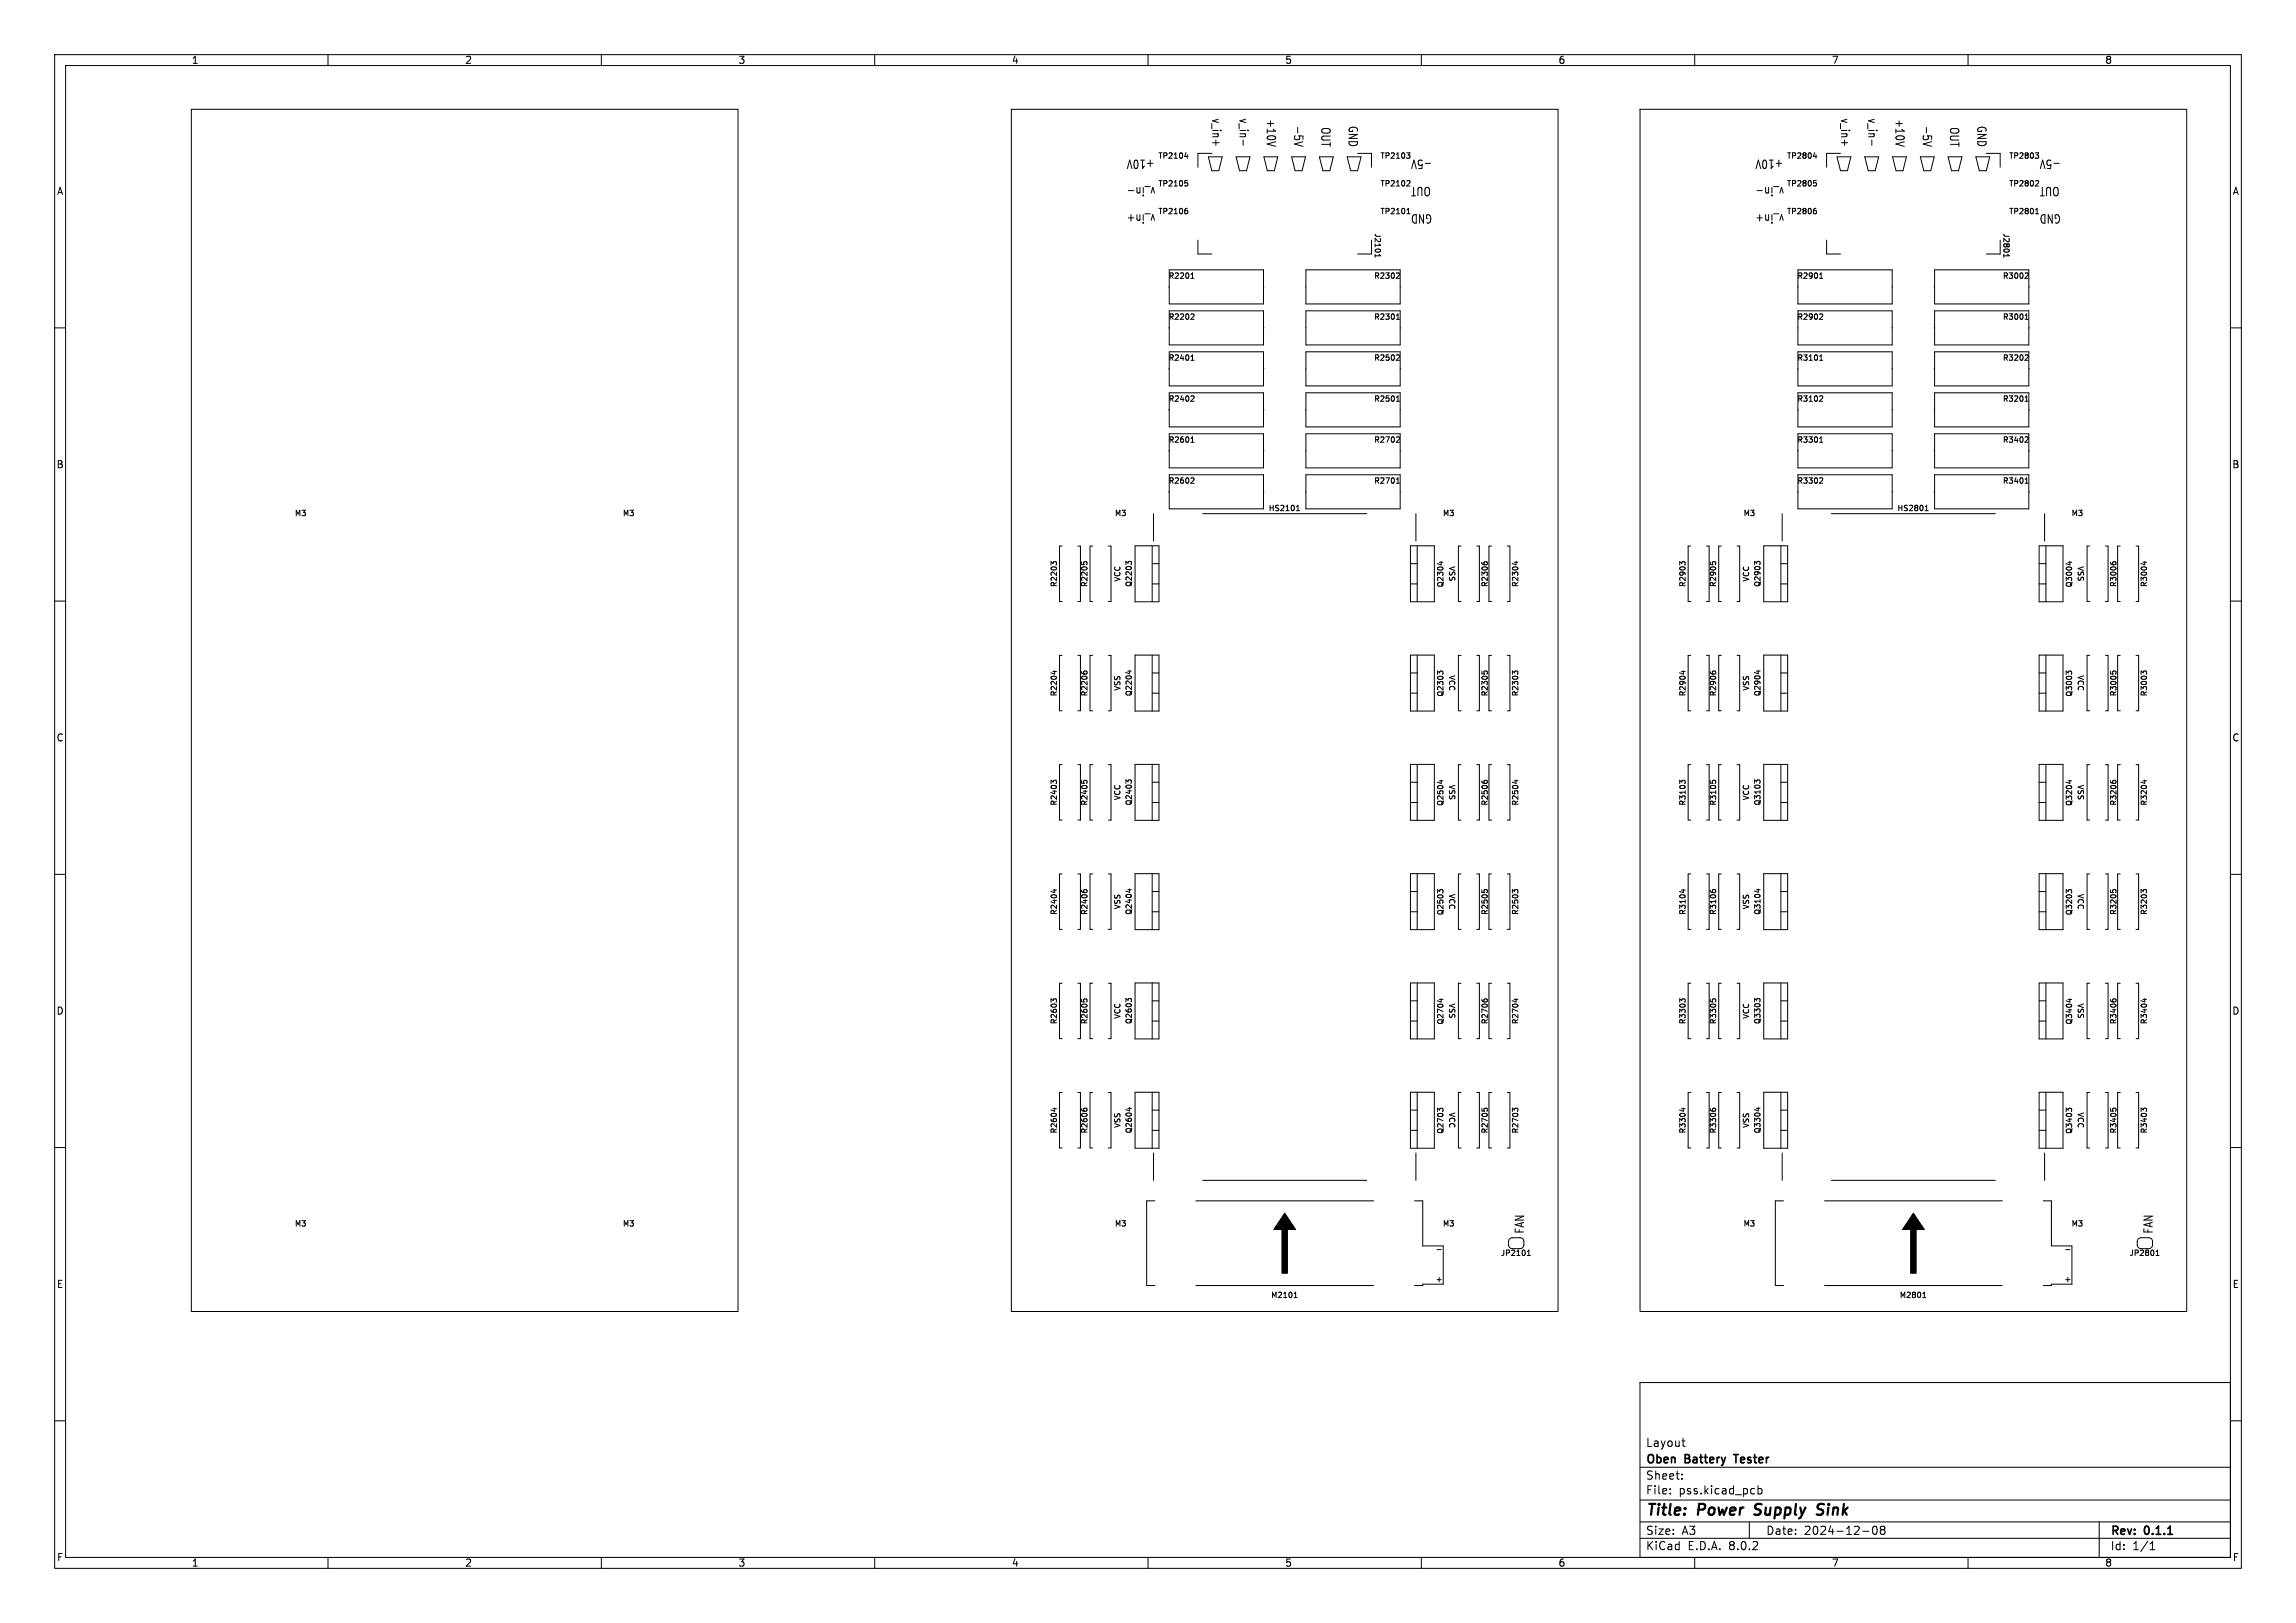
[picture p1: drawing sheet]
<svg xmlns="http://www.w3.org/2000/svg" width="420mm" height="297mm" viewBox="0 0 420 297" stroke-linecap="round" stroke-linejoin="round" font-family="sans-serif">
<defs><g id="words">
<g font-size="2.8">
<text x="301" y="277.9">Title:</text>
<text x="310.6" y="277.9">Power</text>
<text x="321.8" y="277.9">Supply</text>
<text x="334.1" y="277.9">Sink</text>
</g>
<g font-size="2.2">
<text x="221.5" y="21.5" transform="rotate(90 221.5 21.5)">v_in+</text>
<text x="226.5" y="21.5" transform="rotate(90 226.5 21.5)">v_in-</text>
<text x="231.5" y="21.7" transform="rotate(90 231.5 21.7)">+10V</text>
<text x="236.5" y="22.9" transform="rotate(90 236.5 22.9)">-5V</text>
<text x="241.5" y="23.2" transform="rotate(90 241.5 23.2)">OUT</text>
<text x="246.5" y="22.9" transform="rotate(90 246.5 22.9)">GND</text>
<text x="336.5" y="21.5" transform="rotate(90 336.5 21.5)">v_in+</text>
<text x="341.5" y="21.5" transform="rotate(90 341.5 21.5)">v_in-</text>
<text x="346.5" y="21.7" transform="rotate(90 346.5 21.7)">+10V</text>
<text x="351.5" y="22.9" transform="rotate(90 351.5 22.9)">-5V</text>
<text x="356.5" y="23.2" transform="rotate(90 356.5 23.2)">OUT</text>
<text x="361.5" y="22.9" transform="rotate(90 361.5 22.9)">GND</text>
<text x="211.3" y="29" transform="rotate(-180 211.3 29)">+10V</text>
<text x="262.1" y="29" transform="rotate(-180 262.1 29)">-5V</text>
<text x="326.3" y="29" transform="rotate(-180 326.3 29)">+10V</text>
<text x="377.1" y="29" transform="rotate(-180 377.1 29)">-5V</text>
<text x="211.5" y="34" transform="rotate(-180 211.5 34)">v_in-</text>
<text x="261.8" y="34" transform="rotate(-180 261.8 34)">OUT</text>
<text x="326.5" y="34" transform="rotate(-180 326.5 34)">v_in-</text>
<text x="376.8" y="34" transform="rotate(-180 376.8 34)">OUT</text>
<text x="211.5" y="39" transform="rotate(-180 211.5 39)">v_in+</text>
<text x="262.1" y="39" transform="rotate(-180 262.1 39)">GND</text>
<text x="326.5" y="39" transform="rotate(-180 326.5 39)">v_in+</text>
<text x="377.1" y="39" transform="rotate(-180 377.1 39)">GND</text>
<text x="279" y="225.9" transform="rotate(-90 279 225.9)">FAN</text>
<text x="394" y="225.9" transform="rotate(-90 394 225.9)">FAN</text>
</g>
<g font-size="2.1">
<text x="301" y="268.2">Oben</text>
<text x="301" y="265">Layout</text>
<text x="308.3" y="268.2">Battery</text>
<text x="318" y="268.2">Tester</text>
<text x="301" y="273.7">File:</text>
<text x="301" y="271">Sheet:</text>
<text x="307.1" y="273.7">pss.kicad_pcb</text>
<text x="301" y="281.1">Size:</text>
<text x="307.6" y="281.1">A3</text>
<text x="323" y="281.1">Date:</text>
<text x="330" y="281.1">2024-12-08</text>
<text x="386" y="281.3">Rev:</text>
<text x="392.4" y="281.3">0.1.1</text>
<text x="301" y="283.9">KiCad</text>
<text x="308.7" y="283.9">E.D.A.</text>
<text x="316.3" y="283.9">8.0.2</text>
<text x="386" y="283.9">Id:</text>
<text x="390.1" y="283.9">1/1</text>
</g>
<g font-size="1.8">
<text x="35" y="11.9">1</text>
<text x="85" y="11.9">2</text>
<text x="135" y="11.9">3</text>
<text x="185" y="11.9">4</text>
<text x="235" y="11.9">5</text>
<text x="285" y="11.9">6</text>
<text x="335" y="11.9">7</text>
<text x="385" y="11.9">8</text>
<text x="10.3" y="35.9">A</text>
<text x="408.3" y="35.9">A</text>
<text x="10.3" y="85.9">B</text>
<text x="408.2" y="85.9">B</text>
<text x="10.3" y="135.9">C</text>
<text x="408.2" y="135.9">C</text>
<text x="10.3" y="185.9">D</text>
<text x="408.2" y="185.9">D</text>
<text x="10.3" y="235.9">E</text>
<text x="408.3" y="235.9">E</text>
<text x="10.3" y="285.9">F</text>
<text x="35" y="286.9">1</text>
<text x="85" y="286.9">2</text>
<text x="135" y="286.9">3</text>
<text x="185" y="286.9">4</text>
<text x="235" y="286.9">5</text>
<text x="285" y="286.9">6</text>
<text x="335" y="286.9">7</text>
<text x="385" y="286.9">8</text>
<text x="408.3" y="285.9">F</text>
</g>
<g font-size="1.4">
<text x="211.8" y="29.2">TP2104</text>
<text x="252.4" y="29.2">TP2103</text>
<text x="326.8" y="29.2">TP2804</text>
<text x="367.4" y="29.2">TP2803</text>
<text x="211.8" y="34.3">TP2105</text>
<text x="252.4" y="34.3">TP2102</text>
<text x="326.8" y="34.3">TP2805</text>
<text x="367.4" y="34.3">TP2802</text>
<text x="211.8" y="39.4">TP2106</text>
<text x="252.4" y="39.4">TP2101</text>
<text x="326.8" y="39.4">TP2806</text>
<text x="367.4" y="39.4">TP2801</text>
<text x="251.4" y="42.7" transform="rotate(90 251.4 42.7)">J2101</text>
<text x="366.3" y="42.7" transform="rotate(90 366.3 42.7)">J2801</text>
<text x="213.7" y="51.2">R2201</text>
<text x="251.3" y="51.2">R2302</text>
<text x="328.7" y="51.2">R2901</text>
<text x="366.3" y="51.2">R3002</text>
<text x="213.7" y="58.7">R2202</text>
<text x="251.3" y="58.7">R2301</text>
<text x="328.7" y="58.7">R2902</text>
<text x="366.3" y="58.7">R3001</text>
<text x="213.7" y="66.2">R2401</text>
<text x="251.3" y="66.2">R2502</text>
<text x="328.7" y="66.2">R3101</text>
<text x="366.3" y="66.2">R3202</text>
<text x="213.7" y="73.7">R2402</text>
<text x="251.3" y="73.7">R2501</text>
<text x="328.7" y="73.7">R3102</text>
<text x="366.3" y="73.7">R3201</text>
<text x="213.7" y="81.2">R2601</text>
<text x="251.3" y="81.2">R2702</text>
<text x="328.7" y="81.2">R3301</text>
<text x="366.3" y="81.2">R3402</text>
<text x="213.7" y="88.7">R2602</text>
<text x="251.3" y="88.7">R2701</text>
<text x="328.7" y="88.7">R3302</text>
<text x="366.3" y="88.7">R3401</text>
<text x="53.9" y="94.5">M3</text>
<text x="113.9" y="94.5">M3</text>
<text x="203.9" y="94.5">M3</text>
<text x="232" y="93.7">HS2101</text>
<text x="263.9" y="94.5">M3</text>
<text x="318.9" y="94.5">M3</text>
<text x="347" y="93.7">HS2801</text>
<text x="378.9" y="94.5">M3</text>
<text x="193.5" y="107.5" transform="rotate(-90 193.5 107.5)">R2203</text>
<text x="199.1" y="107.5" transform="rotate(-90 199.1 107.5)">R2205</text>
<text x="205" y="106.6" transform="rotate(-90 205 106.6)">VCC</text>
<text x="207.2" y="107.5" transform="rotate(-90 207.2 107.5)">Q2203</text>
<text x="264.2" y="107.6" transform="rotate(-90 264.2 107.6)">Q2304</text>
<text x="265" y="103.5" transform="rotate(90 265 103.5)">VSS</text>
<text x="272.3" y="107.5" transform="rotate(-90 272.3 107.5)">R2306</text>
<text x="277.9" y="107.5" transform="rotate(-90 277.9 107.5)">R2304</text>
<text x="308.5" y="107.5" transform="rotate(-90 308.5 107.5)">R2903</text>
<text x="314.1" y="107.5" transform="rotate(-90 314.1 107.5)">R2905</text>
<text x="320" y="106.6" transform="rotate(-90 320 106.6)">VCC</text>
<text x="322.2" y="107.5" transform="rotate(-90 322.2 107.5)">Q2903</text>
<text x="379.2" y="107.6" transform="rotate(-90 379.2 107.6)">Q3004</text>
<text x="380" y="103.5" transform="rotate(90 380 103.5)">VSS</text>
<text x="387.3" y="107.5" transform="rotate(-90 387.3 107.5)">R3006</text>
<text x="392.9" y="107.5" transform="rotate(-90 392.9 107.5)">R3004</text>
<text x="265" y="123.4" transform="rotate(90 265 123.4)">VCC</text>
<text x="380" y="123.4" transform="rotate(90 380 123.4)">VCC</text>
<text x="193.5" y="127.5" transform="rotate(-90 193.5 127.5)">R2204</text>
<text x="199.1" y="127.5" transform="rotate(-90 199.1 127.5)">R2206</text>
<text x="205" y="126.5" transform="rotate(-90 205 126.5)">VSS</text>
<text x="207.2" y="127.5" transform="rotate(-90 207.2 127.5)">Q2204</text>
<text x="264.2" y="127.6" transform="rotate(-90 264.2 127.6)">Q2303</text>
<text x="272.3" y="127.5" transform="rotate(-90 272.3 127.5)">R2305</text>
<text x="277.9" y="127.5" transform="rotate(-90 277.9 127.5)">R2303</text>
<text x="308.5" y="127.5" transform="rotate(-90 308.5 127.5)">R2904</text>
<text x="314.1" y="127.5" transform="rotate(-90 314.1 127.5)">R2906</text>
<text x="320" y="126.5" transform="rotate(-90 320 126.5)">VSS</text>
<text x="322.2" y="127.5" transform="rotate(-90 322.2 127.5)">Q2904</text>
<text x="379.2" y="127.6" transform="rotate(-90 379.2 127.6)">Q3003</text>
<text x="387.3" y="127.5" transform="rotate(-90 387.3 127.5)">R3005</text>
<text x="392.9" y="127.5" transform="rotate(-90 392.9 127.5)">R3003</text>
<text x="265" y="143.5" transform="rotate(90 265 143.5)">VSS</text>
<text x="380" y="143.5" transform="rotate(90 380 143.5)">VSS</text>
<text x="193.5" y="147.5" transform="rotate(-90 193.5 147.5)">R2403</text>
<text x="199.1" y="147.5" transform="rotate(-90 199.1 147.5)">R2405</text>
<text x="205" y="146.6" transform="rotate(-90 205 146.6)">VCC</text>
<text x="207.2" y="147.5" transform="rotate(-90 207.2 147.5)">Q2403</text>
<text x="264.2" y="147.6" transform="rotate(-90 264.2 147.6)">Q2504</text>
<text x="272.3" y="147.5" transform="rotate(-90 272.3 147.5)">R2506</text>
<text x="277.9" y="147.5" transform="rotate(-90 277.9 147.5)">R2504</text>
<text x="308.5" y="147.5" transform="rotate(-90 308.5 147.5)">R3103</text>
<text x="314.1" y="147.5" transform="rotate(-90 314.1 147.5)">R3105</text>
<text x="320" y="146.6" transform="rotate(-90 320 146.6)">VCC</text>
<text x="322.2" y="147.5" transform="rotate(-90 322.2 147.5)">Q3103</text>
<text x="379.2" y="147.6" transform="rotate(-90 379.2 147.6)">Q3204</text>
<text x="387.3" y="147.5" transform="rotate(-90 387.3 147.5)">R3206</text>
<text x="392.9" y="147.5" transform="rotate(-90 392.9 147.5)">R3204</text>
<text x="193.5" y="167.5" transform="rotate(-90 193.5 167.5)">R2404</text>
<text x="199.1" y="167.5" transform="rotate(-90 199.1 167.5)">R2406</text>
<text x="205" y="166.5" transform="rotate(-90 205 166.5)">VSS</text>
<text x="207.2" y="167.5" transform="rotate(-90 207.2 167.5)">Q2404</text>
<text x="264.2" y="167.6" transform="rotate(-90 264.2 167.6)">Q2503</text>
<text x="265" y="163.4" transform="rotate(90 265 163.4)">VCC</text>
<text x="272.3" y="167.5" transform="rotate(-90 272.3 167.5)">R2505</text>
<text x="277.9" y="167.5" transform="rotate(-90 277.9 167.5)">R2503</text>
<text x="308.5" y="167.5" transform="rotate(-90 308.5 167.5)">R3104</text>
<text x="314.1" y="167.5" transform="rotate(-90 314.1 167.5)">R3106</text>
<text x="320" y="166.5" transform="rotate(-90 320 166.5)">VSS</text>
<text x="322.2" y="167.5" transform="rotate(-90 322.2 167.5)">Q3104</text>
<text x="379.2" y="167.6" transform="rotate(-90 379.2 167.6)">Q3203</text>
<text x="380" y="163.4" transform="rotate(90 380 163.4)">VCC</text>
<text x="387.3" y="167.5" transform="rotate(-90 387.3 167.5)">R3205</text>
<text x="392.9" y="167.5" transform="rotate(-90 392.9 167.5)">R3203</text>
<text x="265" y="183.5" transform="rotate(90 265 183.5)">VSS</text>
<text x="380" y="183.5" transform="rotate(90 380 183.5)">VSS</text>
<text x="193.5" y="187.5" transform="rotate(-90 193.5 187.5)">R2603</text>
<text x="199.1" y="187.5" transform="rotate(-90 199.1 187.5)">R2605</text>
<text x="205" y="186.6" transform="rotate(-90 205 186.6)">VCC</text>
<text x="207.2" y="187.5" transform="rotate(-90 207.2 187.5)">Q2603</text>
<text x="264.2" y="187.6" transform="rotate(-90 264.2 187.6)">Q2704</text>
<text x="272.3" y="187.5" transform="rotate(-90 272.3 187.5)">R2706</text>
<text x="277.9" y="187.5" transform="rotate(-90 277.9 187.5)">R2704</text>
<text x="308.5" y="187.5" transform="rotate(-90 308.5 187.5)">R3303</text>
<text x="314.1" y="187.5" transform="rotate(-90 314.1 187.5)">R3305</text>
<text x="320" y="186.6" transform="rotate(-90 320 186.6)">VCC</text>
<text x="322.2" y="187.5" transform="rotate(-90 322.2 187.5)">Q3303</text>
<text x="379.2" y="187.6" transform="rotate(-90 379.2 187.6)">Q3404</text>
<text x="387.3" y="187.5" transform="rotate(-90 387.3 187.5)">R3406</text>
<text x="392.9" y="187.5" transform="rotate(-90 392.9 187.5)">R3404</text>
<text x="265" y="203.4" transform="rotate(90 265 203.4)">VCC</text>
<text x="380" y="203.4" transform="rotate(90 380 203.4)">VCC</text>
<text x="193.5" y="207.5" transform="rotate(-90 193.5 207.5)">R2604</text>
<text x="199.1" y="207.5" transform="rotate(-90 199.1 207.5)">R2606</text>
<text x="205" y="206.5" transform="rotate(-90 205 206.5)">VSS</text>
<text x="207.2" y="207.5" transform="rotate(-90 207.2 207.5)">Q2604</text>
<text x="264.2" y="207.6" transform="rotate(-90 264.2 207.6)">Q2703</text>
<text x="272.3" y="207.5" transform="rotate(-90 272.3 207.5)">R2705</text>
<text x="277.9" y="207.5" transform="rotate(-90 277.9 207.5)">R2703</text>
<text x="308.5" y="207.5" transform="rotate(-90 308.5 207.5)">R3304</text>
<text x="314.1" y="207.5" transform="rotate(-90 314.1 207.5)">R3306</text>
<text x="320" y="206.5" transform="rotate(-90 320 206.5)">VSS</text>
<text x="322.2" y="207.5" transform="rotate(-90 322.2 207.5)">Q3304</text>
<text x="379.2" y="207.6" transform="rotate(-90 379.2 207.6)">Q3403</text>
<text x="387.3" y="207.5" transform="rotate(-90 387.3 207.5)">R3405</text>
<text x="392.9" y="207.5" transform="rotate(-90 392.9 207.5)">R3403</text>
<text x="53.9" y="224.5">M3</text>
<text x="113.9" y="224.5">M3</text>
<text x="203.9" y="224.5">M3</text>
<text x="263.9" y="224.5">M3</text>
<text x="318.9" y="224.5">M3</text>
<text x="378.9" y="224.5">M3</text>
<text x="263.9" y="233.6" transform="rotate(-180 263.9 233.6)">+</text>
<text x="274.4" y="230">JP2101</text>
<text x="378.9" y="233.6" transform="rotate(-180 378.9 233.6)">+</text>
<text x="389.4" y="230">JP2801</text>
<text x="232.5" y="237.7">M2101</text>
<text x="347.5" y="237.7">M2801</text>
</g>
</g></defs>
<g fill="none" stroke="#000" stroke-width=".18">
<path d="M10 10h400v277h-400zM12 12h396v273h-396zM35 20h100v220h-100zM60 10v2M110 10v2M160 10v2M185 20h100v220h-100zM210 10v2M260 10v2M300 20h100v220h-100zM310 10v2M360 10v2"/>
<path d="M206.4 39.9h1M206.4 34.9h1M206.6 29.3l-.4 1.6M216.7 28.6h.6M216.8 33h.4M216.8 33.4h.3l.2 .2-.1 .4h-.4M216.9 38.5l.4 .2-.1 .3-.3 .1M217 38.1h.2M217.2 28.3v.7M221 28.7h2.6l-.7 2.5h-1.2zM221.7 28.1h-2.6v2.5M222.4 25.6v1"/>
<path d="M226.1 28.7h2.6l-.7 2.5h-1.3zM227.4 25.6v1M231.2 28.7h2.5l-.6 2.5h-1.3zM231.8 26.4l1.5 .4M236.3 28.7h2.5l-.6 2.5h-1.3zM236.8 26.4l1.5 .4M241.4 28.7h2.5l-.6 2.5h-1.3zM246.4 28.7h2.6l-.7 2.5h-1.2zM248.3 28.1h2.6v2.5M257.3 28h.6l-.3 .3M257.3 39.1h.6M257.4 38.4l.2-.3v1"/>
<path d="M257.5 33h.2l.2 .2M257.7 28.3l.2 .2v.3l-.2 .2M257.9 33.5l-.6 .5h.6M258.6 29.3l-.4 1.6M321.4 39.9h1M321.4 34.9h1M321.6 29.3l-.4 1.6M331.7 28.6h.6M331.8 33h.4M331.8 33.4h.3l.2 .2-.1 .4h-.4M331.9 38.5l.4 .2-.1 .3-.3 .1M332 38.1h.2"/>
<path d="M332.2 28.3v.7M336 28.7h2.6l-.7 2.5h-1.2zM336.7 28.1h-2.6v2.5M337.4 25.6v1M341.1 28.7h2.5l-.6 2.5h-1.3zM342.4 25.6v1M346.2 28.7h2.5l-.6 2.5h-1.3zM346.8 26.4l1.5 .4M351.3 28.7h2.5l-.6 2.5h-1.3zM351.8 26.4l1.5 .4M356.3 28.7h2.6l-.6 2.5h-1.3zM361.4 28.7h2.6l-.7 2.5h-1.2z"/>
<path d="M363.3 28.1h2.6v2.5M372.3 28h.6l-.3 .3M372.3 39.1h.6M372.4 38.4l.2-.3v1M372.5 33h.2l.2 .2M372.7 28.3l.2 .2v.3l-.2 .2M372.9 33.5l-.6 .5h.6M373.6 29.3l-.4 1.6M10 60h2M213.8 60h.1M213.8 52.5h.1M213.9 49.4h17.2v6.2h-17.2z"/>
<path d="M213.9 56.9h17.2v6.2h-17.2zM217.8 50.9h.6M217.9 50.2l.2-.3v1M218 57.4l.3 .1 .1 .2-.6 .7h.6M219.1 43.9v2.6h2.6M231.1 60h.1M231.1 52.5h.1M238.8 60h.1M238.8 52.5h.1M238.9 49.4h17.2v6.2h-17.2zM238.9 56.9h17.2v6.2h-17.2zM250.9 43.9v2.6h-2.6"/>
<path d="M251.5 46.5v.6M252.3 46.6l.2 .2h-1M255.4 58.4h.6M255.5 57.7l.2-.3v1M255.6 49.9l.3 .1 .1 .2-.6 .7h.6M256.1 60h.1M256.1 52.5h.1M328.8 60h.1M328.8 52.5h.1M328.9 49.4h17.2v6.2h-17.2zM328.9 56.9h17.2v6.2h-17.2zM332.8 50.9h.6"/>
<path d="M332.9 50.2l.2-.3v1M333 57.4l.3 .1 .1 .2-.6 .7h.6M334.1 43.9v2.6h2.6M346.1 60h.1M346.1 52.5h.1M353.8 60h.1M353.8 52.5h.1M353.9 49.4h17.2v6.2h-17.2zM353.9 56.9h17.2v6.2h-17.2zM365.9 43.9v2.6h-2.6M366.5 46.5v.6M367.3 46.6l.2 .2h-1"/>
<path d="M370.4 58.4h.6M370.5 57.7l.2-.3v1M370.6 49.9l.3 .1 .1 .2-.6 .7h.6M371.1 60h.1M371.1 52.5h.1M408 60h2M213.8 67.5h.1M213.8 75h.1M213.9 79.4h17.2v6.2h-17.2zM213.9 64.4h17.2v6.2h-17.2zM213.9 71.9h17.2v6.2h-17.2zM217.8 65.9h.6"/>
<path d="M217.9 65.2l.2-.3v1M218 72.4l.3 .1 .1 .2-.6 .7h.6M231.1 67.5h.1M231.1 75h.1M238.8 67.5h.1M238.8 75h.1M238.9 79.4h17.2v6.2h-17.2zM238.9 64.4h17.2v6.2h-17.2zM238.9 71.9h17.2v6.2h-17.2zM255.4 73.4h.6M255.5 72.7l.2-.3v1M255.6 79.9l.3 .1 .1 .2-.6 .7h.6"/>
<path d="M255.6 64.9l.3 .1 .1 .2-.6 .7h.6M256.1 67.5h.1M256.1 75h.1M328.8 67.5h.1M328.8 75h.1M328.9 64.4h17.2v6.2h-17.2zM328.9 71.9h17.2v6.2h-17.2zM328.9 79.4h17.2v6.2h-17.2zM332.8 65.9h.6M332.9 65.2l.2-.3v1M333 72.4l.3 .1 .1 .2-.6 .7h.6M346.1 67.5h.1"/>
<path d="M346.1 75h.1M353.8 67.5h.1M353.8 75h.1M353.9 79.4h17.2v6.2h-17.2zM353.9 64.4h17.2v6.2h-17.2zM353.9 71.9h17.2v6.2h-17.2zM370.4 73.4h.6M370.5 72.7l.2-.3v1M370.6 79.9l.3 .1 .1 .2-.6 .7h.6M370.6 64.9l.3 .1 .1 .2-.6 .7h.6M371.1 67.5h.1M371.1 75h.1"/>
<path d="M194.3 99.9h-.5v10.2h.5M197.2 99.9h.4v10.2h-.4M199.9 99.9h-.5v10.2h.5M202.7 99.9h.5v10.2h-.5M207.6 99.9h4.4v10.2h-4.4zM210.8 99.9v10.2M211 94v5M213.8 82.5h.1M213.8 90h.1M213.9 86.9h17.2v6.2h-17.2zM217.8 80.9h.6M217.9 80.2l.2-.3v1"/>
<path d="M218 87.4l.3 .1 .1 .2-.6 .7h.6M220 94h30M231.1 82.5h.1M231.1 90h.1M237.1 93.5h.6M237.1 92.7l.3-.2v1M238.8 82.5h.1M238.8 90h.1M238.9 86.9h17.2v6.2h-17.2zM255.4 88.4h.6M255.5 87.7l.2-.3v1M256.1 82.5h.1"/>
<path d="M256.1 90h.1M258 99.9h4.4v10.2h-4.4zM259 94v5M259.2 99.9v10.2M267.3 99.9h-.5v10.2h.5M270.1 99.9h.5v10.2h-.5M272.8 99.9h-.4v10.2h.4M275.7 99.9h.5v10.2h-.5M309.3 99.9h-.5v10.2h.5M312.2 99.9h.4v10.2h-.4M314.9 99.9h-.5v10.2h.5M317.7 99.9h.5v10.2h-.5"/>
<path d="M322.6 99.9h4.4v10.2h-4.4zM325.8 99.9v10.2M326 94v5M328.8 82.5h.1M328.8 90h.1M328.9 86.9h17.2v6.2h-17.2zM332.8 80.9h.6M332.9 80.2l.2-.3v1M333 87.4l.3 .1 .1 .2-.6 .7h.6M335 94h30M346.1 82.5h.1M346.1 90h.1"/>
<path d="M352.1 93.5h.6M352.1 92.7l.3-.2v1M353.8 82.5h.1M353.8 90h.1M353.9 86.9h17.2v6.2h-17.2zM370.4 88.4h.6M370.5 87.7l.2-.3v1M371.1 82.5h.1M371.1 90h.1M373 99.9h4.4v10.2h-4.4zM374 94v5M374.2 99.9v10.2"/>
<path d="M382.3 99.9h-.5v10.2h.5M385.1 99.9h.5v10.2h-.5M387.8 99.9h-.4v10.2h.4M390.7 99.9h.5v10.2h-.5M10 110h2M193.3 103.3v-.3l-.2-.2h-.4l-.1 .3-.3-.3v.6M194.3 119.9h-.5v10.2h.5M197.2 119.9h.4v10.2h-.4M197.8 102.8v.5M198.2 103.2v-.2l.2-.2h.3l.1 .4M199.9 119.9h-.5v10.2h.5M202.7 119.9h.5v10.2h-.5"/>
<path d="M206.3 102.9l.2-.2h.3l.2 .2M206.3 103.1l-.3-.4v.6M207.6 119.9h4.4v10.2h-4.4zM210.8 103.1h1.2M210.8 106.9h1.2M210.8 119.9v10.2M258 119.9h4.4v10.2h-4.4zM258 103.1h1.2M258 106.8h1.2M259.2 119.9v10.2M263.3 102.9h.7M263.6 102.8v.6"/>
<path d="M267.3 119.9h-.5v10.2h.5M270.1 119.9h.5v10.2h-.5M271.1 102.9v.2M271.4 103.2l.2-.4h.4l.1 .4M272.8 119.9h-.4v10.2h.4M275.7 119.9h.5v10.2h-.5M277 102.9h.7M277.3 102.7v.7M308.3 103.3v-.3l-.2-.2h-.4l-.1 .3-.3-.3v.6M309.3 119.9h-.5v10.2h.5M312.2 119.9h.4v10.2h-.4M312.8 102.8v.5"/>
<path d="M313.2 103.2v-.2l.2-.2h.3l.1 .4M314.9 119.9h-.5v10.2h.5M317.7 119.9h.5v10.2h-.5M321.3 103.1l-.3-.4v.6M321.3 102.9l.2-.2h.3l.2 .2M322.6 119.9h4.4v10.2h-4.4zM325.8 119.9v10.2M325.8 103.1h1.2M325.8 106.9h1.2M373 119.9h4.4v10.2h-4.4zM373 103.1h1.2M373 106.8h1.2"/>
<path d="M374.2 119.9v10.2M378.3 102.9h.7M378.6 102.8v.6M382.3 119.9h-.5v10.2h.5M385.1 119.9h.5v10.2h-.5M386.1 102.9v.2M386.4 103.2l.2-.4h.4l.1 .4M387.8 119.9h-.4v10.2h.4M390.7 119.9h.5v10.2h-.5M392 102.9h.7M392.3 102.7v.7M408 110h2"/>
<path d="M192.6 122.9h.7M192.9 122.7v.7M194.3 139.9h-.5v10.2h.5M197.2 139.9h.4v10.2h-.4M197.8 122.9v.2M198.2 123.2l.2-.4h.3l.1 .4M199.9 139.9h-.5v10.2h.5M202.7 139.9h.5v10.2h-.5M206.3 122.8h.7M206.6 122.7v.6M207.6 139.9h4.4v10.2h-4.4zM210.8 139.9v10.2"/>
<path d="M210.8 123.2h1.2M210.8 126.9h1.2M258 139.9h4.4v10.2h-4.4zM258 123.1h1.2M258 126.8h1.2M259.2 139.9v10.2M263.3 123l.2-.2h.3l.2 .2M263.3 123.1l-.3-.3v.6M267.3 139.9h-.5v10.2h.5M270.1 139.9h.5v10.2h-.5M271.1 122.8v.5M271.4 123.2v-.2l.2-.2 .4 .1 .1 .3"/>
<path d="M272.8 139.9h-.4v10.2h.4M275.7 139.9h.5v10.2h-.5M277.7 123.3v-.3l-.2-.2h-.4l-.1 .3-.3-.3v.6M307.6 122.9h.7M307.9 122.7v.7M309.3 139.9h-.5v10.2h.5M312.2 139.9h.4v10.2h-.4M312.8 122.9v.2M313.2 123.2l.2-.4h.3l.1 .4M314.9 139.9h-.5v10.2h.5M317.7 139.9h.5v10.2h-.5M321.3 122.8h.7"/>
<path d="M321.6 122.7v.6M322.6 139.9h4.4v10.2h-4.4zM325.8 139.9v10.2M325.8 123.2h1.2M325.8 126.9h1.2M373 139.9h4.4v10.2h-4.4zM373 123.1h1.2M373 126.8h1.2M374.2 139.9v10.2M378.3 123l.2-.2h.3l.2 .2M378.3 123.1l-.3-.3v.6M382.3 139.9h-.5v10.2h.5"/>
<path d="M385.1 139.9h.5v10.2h-.5M386.1 122.8v.5M386.4 123.2v-.2l.2-.2 .4 .1 .1 .3M387.8 139.9h-.4v10.2h.4M390.7 139.9h.5v10.2h-.5M392.7 123.3v-.3l-.2-.2h-.4l-.1 .3-.3-.3v.6M10 160h2M193.3 143.3v-.3l-.2-.2h-.4l-.1 .3-.3-.3v.6M194.3 159.9h-.5v10.2h.5M197.2 159.9h.4v10.2h-.4M197.8 142.8v.5M198.2 143.2v-.2l.2-.2h.3l.1 .4"/>
<path d="M199.9 159.9h-.5v10.2h.5M202.7 159.9h.5v10.2h-.5M206.3 143.1l-.3-.4v.6M206.3 142.9l.2-.2h.3l.2 .2M207.6 159.9h4.4v10.2h-4.4zM210.8 143.2h1.2M210.8 146.9h1.2M210.8 159.9v10.2M258 159.9h4.4v10.2h-4.4zM258 143.1h1.2M258 146.9h1.2M259.2 159.9v10.2"/>
<path d="M263.3 142.9h.7M263.6 142.8v.6M267.3 159.9h-.5v10.2h.5M270.1 159.9h.5v10.2h-.5M271.1 142.9v.2M271.4 143.2l.2-.4h.4l.1 .4M272.8 159.9h-.4v10.2h.4M275.7 159.9h.5v10.2h-.5M277 142.9h.7M277.3 142.7v.7M308.3 143.3v-.3l-.2-.2h-.4l-.1 .3-.3-.3v.6M309.3 159.9h-.5v10.2h.5"/>
<path d="M312.2 159.9h.4v10.2h-.4M312.8 142.8v.5M313.2 143.2v-.2l.2-.2h.3l.1 .4M314.9 159.9h-.5v10.2h.5M317.7 159.9h.5v10.2h-.5M321.3 143.1l-.3-.4v.6M321.3 142.9l.2-.2h.3l.2 .2M322.6 159.9h4.4v10.2h-4.4zM325.8 159.9v10.2M325.8 143.2h1.2M325.8 146.9h1.2M373 159.9h4.4v10.2h-4.4z"/>
<path d="M373 143.1h1.2M373 146.9h1.2M374.2 159.9v10.2M378.3 142.9h.7M378.6 142.8v.6M382.3 159.9h-.5v10.2h.5M385.1 159.9h.5v10.2h-.5M386.1 142.9v.2M386.4 143.2l.2-.4h.4l.1 .4M387.8 159.9h-.4v10.2h.4M390.7 159.9h.5v10.2h-.5M392 142.9h.7"/>
<path d="M392.3 142.7v.7M408 160h2M192.6 162.9h.7M192.9 162.7v.7M194.3 179.9h-.5v10.2h.5M197.2 179.9h.4v10.2h-.4M197.8 162.9v.2M198.2 163.2l.2-.4h.3l.1 .4M199.9 179.9h-.5v10.2h.5M202.7 179.9h.5v10.2h-.5M206.3 162.8h.7M206.6 162.7v.6"/>
<path d="M207.6 179.9h4.4v10.2h-4.4zM210.8 163.2h1.2M210.8 166.9h1.2M210.8 179.9v10.2M258 179.9h4.4v10.2h-4.4zM258 163.1h1.2M258 166.9h1.2M259.2 179.9v10.2M263.3 163l.2-.2h.3l.2 .2M263.3 163.1l-.3-.3v.6M267.3 179.9h-.5v10.2h.5M270.1 179.9h.5v10.2h-.5"/>
<path d="M271.1 162.8v.5M271.4 163.2v-.2l.2-.2 .4 .1 .1 .3M272.8 179.9h-.4v10.2h.4M275.7 179.9h.5v10.2h-.5M277.7 163.3v-.3l-.2-.2h-.4l-.1 .3-.3-.3v.6M307.6 162.9h.7M307.9 162.7v.7M309.3 179.9h-.5v10.2h.5M312.2 179.9h.4v10.2h-.4M312.8 162.9v.2M313.2 163.2l.2-.4h.3l.1 .4M314.9 179.9h-.5v10.2h.5"/>
<path d="M317.7 179.9h.5v10.2h-.5M321.3 162.8h.7M321.6 162.7v.6M322.6 179.9h4.4v10.2h-4.4zM325.8 163.2h1.2M325.8 166.9h1.2M325.8 179.9v10.2M373 179.9h4.4v10.2h-4.4zM373 163.1h1.2M373 166.9h1.2M374.2 179.9v10.2M378.3 163l.2-.2h.3l.2 .2"/>
<path d="M378.3 163.1l-.3-.3v.6M382.3 179.9h-.5v10.2h.5M385.1 179.9h.5v10.2h-.5M386.1 162.8v.5M386.4 163.2v-.2l.2-.2 .4 .1 .1 .3M387.8 179.9h-.4v10.2h.4M390.7 179.9h.5v10.2h-.5M392.7 163.3v-.3l-.2-.2h-.4l-.1 .3-.3-.3v.6M193.3 183.3v-.3l-.2-.2h-.4l-.1 .3-.3-.3v.6M194.3 199.9h-.5v10.2h.5M197.2 199.9h.4v10.2h-.4M197.8 182.8v.5"/>
<path d="M198.2 183.2v-.2l.2-.2h.3l.1 .4M199.9 199.9h-.5v10.2h.5M202.7 199.9h.5v10.2h-.5M206.3 183.1l-.3-.4v.6M206.3 182.9l.2-.2h.3l.2 .2M207.6 199.9h4.4v10.2h-4.4zM210.8 183.2h1.2M210.8 186.9h1.2M210.8 199.9v10.2M258 183.1h1.2M258 186.9h1.2M258 199.9h4.4v10.2h-4.4z"/>
<path d="M259.2 199.9v10.2M263.3 182.9h.7M263.6 182.8v.6M267.3 199.9h-.5v10.2h.5M270.1 199.9h.5v10.2h-.5M271.1 182.9v.2M271.4 183.2l.2-.4h.4l.1 .4M272.8 199.9h-.4v10.2h.4M275.7 199.9h.5v10.2h-.5M277 182.9h.7M277.3 182.7v.7M308.3 183.3v-.3l-.2-.2h-.4l-.1 .3-.3-.3v.6"/>
<path d="M309.3 199.9h-.5v10.2h.5M312.2 199.9h.4v10.2h-.4M312.8 182.8v.5M313.2 183.2v-.2l.2-.2h.3l.1 .4M314.9 199.9h-.5v10.2h.5M317.7 199.9h.5v10.2h-.5M321.3 183.1l-.3-.4v.6M321.3 182.9l.2-.2h.3l.2 .2M322.6 199.9h4.4v10.2h-4.4zM325.8 183.2h1.2M325.8 186.9h1.2M325.8 199.9v10.2"/>
<path d="M373 183.1h1.2M373 186.9h1.2M373 199.9h4.4v10.2h-4.4zM374.2 199.9v10.2M378.3 182.9h.7M378.6 182.8v.6M382.3 199.9h-.5v10.2h.5M385.1 199.9h.5v10.2h-.5M386.1 182.9v.2M386.4 183.2l.2-.4h.4l.1 .4M387.8 199.9h-.4v10.2h.4M390.7 199.9h.5v10.2h-.5"/>
<path d="M392 182.9h.7M392.3 182.7v.7M10 210h2M192.6 202.9h.7M192.9 202.7v.7M197.8 202.9v.2M198.2 203.2l.2-.4h.3l.1 .4M206.3 202.8h.7M206.6 202.7v.6M210.8 203.1h1.2M210.8 206.9h1.2M211 211v5"/>
<path d="M211.3 219.7h-1.6v15.5h1.6M218.7 219.7h32.5M220 216h30M258 203.1h1.2M258 206.8h1.2M258.7 219.7h1.6v8.3h3.7v7h-3.7v.2h-1.6M259 211v5M263.3 203.1l-.3-.3v.6M263.3 203l.2-.2h.3l.2 .2M271.1 202.8v.5M271.4 203.2v-.2l.2-.2 .4 .1 .1 .3M277.7 203.3v-.3l-.2-.2h-.4l-.1 .3-.3-.3v.6"/>
<path d="M307.6 202.9h.7M307.9 202.7v.7M312.8 202.9v.2M313.2 203.2l.2-.4h.3l.1 .4M321.3 202.8h.7M321.6 202.7v.6M325.8 203.1h1.2M325.8 206.9h1.2M326 211v5M326.3 219.7h-1.6v15.5h1.6M333.8 219.7h32.5M335 216h30"/>
<path d="M373 203.1h1.2M373 206.8h1.2M373.8 219.7h1.4v8.3h3.8v7h-3.8v.2h-1.4M374 211v5M378.3 203l.2-.2h.3l.2 .2M378.3 203.1l-.3-.3v.6M386.1 202.8v.5M386.4 203.2v-.2l.2-.2 .4 .1 .1 .3M392.7 203.3v-.3l-.2-.2h-.4l-.1 .3-.3-.3v.6M408 210h2M218.7 235.2h32.5M236.7 237.5h.6"/>
<path d="M236.9 236.6l.1-.1v1M262.9 228.7h.7M276.2 226.7l.4-.2h1.5a.7 .7 0 0 1 .6 .7v.6a.7 .7 0 0 1-.6 .7h-1.5a.7 .7 0 0 1-.6-.7v-.7zM279.4 229.8h.5M279.4 229l.3-.2v1M333.8 235.2h32.5M351.7 237.5h.6M351.9 236.6l.1-.1v1M377.9 228.7h.7M391.2 226.7l.4-.2h1.4a.7 .7 0 0 1 .8 .7v.6a.7 .7 0 0 1-.8 .7h-1.3a.7 .7 0 0 1-.8-.7l.1-.7zM394.4 229.8h.5M394.4 229l.3-.2v1"/>
<path d="M10 260h2M300 253h108v32h-108zM408 260h2M300 278.5h108M300 274.5h108M300 268.5h108M305.5 273.2v.2M305.5 272.5v.1M307.7 270.5v.2M307.7 269.8v.1M307.7 263.7h.5M307.9 264.6l.3 .1"/>
<path d="M320 278.5v3M321.6 271.9v1.5M321.6 272.5l.4-.1 .3 .3v.4l-.1 .2h-.6M342.7 279.4l.2-.1a.8 .8 0 0 1 .5 .7 .8 .8 0 0 1-.5 .8 1 1 0 0 1-.2-1.4zM344.2 279.9l-.3-.3 .3-.3 .5 .1 .1 .2-.3 .3M344.2 279.9l-.3 .3 .1 .4 .2 .2 .5-.1 .1-.2-.1-.4-.2-.2M344.2 279.9h.3M384 278.5v6.5M60 285v2M110 285v2M160 285v2M210 285v2"/>
<path d="M260 285v2M300 281.5h108M310 285v2M340.7 280.2h1.2M360 285v2M393.3 283.6h.9M393.3 282.5l.4-.4v1.5"/>
</g>
<path d="M317.1 266.2h.9M396.5 280.8h.9" fill="none" stroke="#000" stroke-width=".3"/>
<path d="M320.9 277.1l.2 .1M321.2 275.4l-.1 .2v.4M333.4 277a.85 .85 0 0 1-1.1 .1M333.4 275.2l-.7 .1a.46 .46 0 0 0-.2 .5 .46 .46 0 0 0 .3 .4l.5 .1" fill="none" stroke="#000" stroke-width=".4"/>
<path d="M235 222l2 3h-1.5v8h-1v-8h-1.5zM350 222l2 3h-1.5v8h-1v-8h-1.5z" fill="#000" stroke="#000" stroke-width=".18"/>
<g fill="#fff" stroke="#fff" stroke-width=".18">
<circle cx="327.3" cy="82.5" r=".18"/>
<circle cx="347.7" cy="82.5" r=".18"/>
<circle cx="327.3" cy="52.5" r=".18"/>
<circle cx="347.7" cy="52.5" r=".18"/>
<circle cx="310.7" cy="191.3" r=".18"/>
<circle cx="310.7" cy="178.6" r=".18"/>
<circle cx="274.3" cy="118.7" r=".18"/>
<circle cx="274.3" cy="131.4" r=".18"/>
<circle cx="316.3" cy="158.7" r=".18"/>
<circle cx="316.3" cy="171.4" r=".18"/>
<circle cx="372.7" cy="90" r=".17"/>
<circle cx="352.3" cy="90" r=".17"/>
<circle cx="268.7" cy="198.7" r=".18"/>
<circle cx="268.7" cy="211.4" r=".18"/>
<circle cx="217.2" cy="115" r=".17"/>
<circle cx="217.2" cy="155" r=".17"/>
<circle cx="217.2" cy="195" r=".17"/>
<circle cx="252.8" cy="115" r=".17"/>
<circle cx="252.8" cy="155" r=".17"/>
<circle cx="252.8" cy="195" r=".17"/>
<circle cx="320" cy="90" r=".18"/>
<circle cx="327.3" cy="67.5" r=".18"/>
<circle cx="347.7" cy="67.5" r=".18"/>
<circle cx="55" cy="220" r=".18"/>
<circle cx="376" cy="187.5" r=".17"/>
<circle cx="376" cy="185" r=".17"/>
<circle cx="376" cy="182.5" r=".17"/>
<circle cx="212.3" cy="75" r=".17"/>
<circle cx="232.7" cy="75" r=".17"/>
<circle cx="247.7" cy="43.9" r=".17"/>
<circle cx="247.7" cy="35.2" r=".18"/>
<circle cx="242.6" cy="43.9" r=".17"/>
<circle cx="242.6" cy="35.2" r=".18"/>
<circle cx="237.5" cy="43.9" r=".17"/>
<circle cx="237.5" cy="35.2" r=".18"/>
<circle cx="232.5" cy="43.9" r=".17"/>
<circle cx="232.5" cy="35.2" r=".18"/>
<circle cx="227.4" cy="43.9" r=".17"/>
<circle cx="227.4" cy="35.2" r=".18"/>
<circle cx="222.3" cy="43.9" r=".17"/>
<circle cx="222.3" cy="35.2" r=".18"/>
<circle cx="201.3" cy="191.3" r=".18"/>
<circle cx="201.3" cy="178.6" r=".18"/>
<circle cx="383.7" cy="151.4" r=".18"/>
<circle cx="383.7" cy="138.7" r=".18"/>
<circle cx="55" cy="90" r=".18"/>
<circle cx="268.7" cy="158.7" r=".18"/>
<circle cx="268.7" cy="171.4" r=".18"/>
<circle cx="265" cy="90" r=".18"/>
<circle cx="115" cy="90" r=".17"/>
<circle cx="257.7" cy="90" r=".18"/>
<circle cx="237.3" cy="90" r=".18"/>
<circle cx="212.3" cy="67.5" r=".17"/>
<circle cx="232.7" cy="67.5" r=".17"/>
<circle cx="372.7" cy="52.5" r=".17"/>
<circle cx="352.3" cy="52.5" r=".17"/>
<circle cx="310.7" cy="111.4" r=".18"/>
<circle cx="310.7" cy="98.7" r=".18"/>
<circle cx="261" cy="167.5" r=".18"/>
<circle cx="261" cy="165" r=".18"/>
<circle cx="261" cy="162.5" r=".18"/>
<circle cx="324" cy="102.5" r=".18"/>
<circle cx="324" cy="105" r=".18"/>
<circle cx="324" cy="107.5" r=".18"/>
<circle cx="394.4" cy="236.4" r=".18"/>
<circle cx="257.7" cy="52.5" r=".18"/>
<circle cx="237.3" cy="52.5" r=".18"/>
<circle cx="376" cy="147.5" r=".17"/>
<circle cx="376" cy="145" r=".17"/>
<circle cx="376" cy="142.5" r=".17"/>
<circle cx="324" cy="202.5" r=".18"/>
<circle cx="324" cy="205" r=".18"/>
<circle cx="324" cy="207.5" r=".18"/>
<circle cx="389.3" cy="191.3" r=".18"/>
<circle cx="389.3" cy="178.6" r=".18"/>
<circle cx="274.3" cy="111.4" r=".18"/>
<circle cx="274.3" cy="98.7" r=".18"/>
<circle cx="261" cy="207.5" r=".18"/>
<circle cx="261" cy="205" r=".18"/>
<circle cx="261" cy="202.5" r=".18"/>
<circle cx="209" cy="202.5" r=".17"/>
<circle cx="209" cy="205" r=".17"/>
<circle cx="209" cy="207.5" r=".17"/>
<circle cx="129.5" cy="236.4" r=".17"/>
<circle cx="383.7" cy="191.3" r=".18"/>
<circle cx="383.7" cy="178.6" r=".18"/>
<circle cx="257.7" cy="82.5" r=".18"/>
<circle cx="237.3" cy="82.5" r=".18"/>
<circle cx="316.3" cy="198.7" r=".18"/>
<circle cx="316.3" cy="211.4" r=".18"/>
<circle cx="324" cy="122.5" r=".18"/>
<circle cx="324" cy="125" r=".18"/>
<circle cx="324" cy="127.5" r=".18"/>
<circle cx="305.5" cy="236.4" r=".18"/>
<circle cx="316.3" cy="118.7" r=".18"/>
<circle cx="316.3" cy="131.4" r=".18"/>
<circle cx="201.3" cy="151.3" r=".17"/>
<circle cx="201.3" cy="138.6" r=".17"/>
<circle cx="261" cy="187.5" r=".18"/>
<circle cx="261" cy="185" r=".18"/>
<circle cx="261" cy="182.5" r=".18"/>
<circle cx="257.7" cy="67.5" r=".18"/>
<circle cx="237.3" cy="67.5" r=".18"/>
<circle cx="383.7" cy="198.7" r=".18"/>
<circle cx="383.7" cy="211.4" r=".18"/>
<circle cx="212.3" cy="82.5" r=".17"/>
<circle cx="232.7" cy="82.5" r=".17"/>
<circle cx="327.3" cy="60" r=".18"/>
<circle cx="347.7" cy="60" r=".18"/>
<circle cx="262" cy="233" r=".18"/>
<circle cx="262" cy="230" r=".18"/>
<circle cx="265" cy="220" r=".18"/>
<circle cx="209" cy="142.5" r=".17"/>
<circle cx="209" cy="145" r=".17"/>
<circle cx="209" cy="147.5" r=".17"/>
<circle cx="376" cy="167.5" r=".17"/>
<circle cx="376" cy="165" r=".17"/>
<circle cx="376" cy="162.5" r=".17"/>
<circle cx="274.3" cy="191.3" r=".18"/>
<circle cx="274.3" cy="178.6" r=".18"/>
<circle cx="261" cy="127.5" r=".18"/>
<circle cx="261" cy="125" r=".18"/>
<circle cx="261" cy="122.5" r=".18"/>
<circle cx="316.3" cy="111.4" r=".18"/>
<circle cx="316.3" cy="98.7" r=".18"/>
<circle cx="383.7" cy="158.7" r=".18"/>
<circle cx="383.7" cy="171.4" r=".18"/>
<circle cx="268.7" cy="151.4" r=".18"/>
<circle cx="268.7" cy="138.7" r=".18"/>
<circle cx="389.3" cy="118.7" r=".18"/>
<circle cx="389.3" cy="131.4" r=".18"/>
<circle cx="389.3" cy="111.4" r=".18"/>
<circle cx="389.3" cy="98.7" r=".18"/>
<circle cx="195.7" cy="191.3" r=".18"/>
<circle cx="195.7" cy="178.6" r=".18"/>
<circle cx="310.7" cy="198.7" r=".18"/>
<circle cx="310.7" cy="211.4" r=".18"/>
<circle cx="209" cy="162.5" r=".17"/>
<circle cx="209" cy="165" r=".17"/>
<circle cx="209" cy="167.5" r=".17"/>
<circle cx="316.3" cy="191.3" r=".18"/>
<circle cx="316.3" cy="178.6" r=".18"/>
<circle cx="195.7" cy="118.6" r=".17"/>
<circle cx="195.7" cy="131.3" r=".17"/>
<circle cx="380" cy="220" r=".18"/>
<circle cx="212.3" cy="90" r=".17"/>
<circle cx="232.7" cy="90" r=".17"/>
<circle cx="377" cy="233" r=".18"/>
<circle cx="377" cy="230" r=".18"/>
<circle cx="268.7" cy="118.7" r=".18"/>
<circle cx="268.7" cy="131.4" r=".18"/>
<circle cx="195.7" cy="158.6" r=".17"/>
<circle cx="195.7" cy="171.3" r=".17"/>
<circle cx="372.7" cy="67.5" r=".17"/>
<circle cx="352.3" cy="67.5" r=".17"/>
<circle cx="327.3" cy="75" r=".18"/>
<circle cx="347.7" cy="75" r=".18"/>
<circle cx="380" cy="90" r=".18"/>
<circle cx="201.3" cy="111.4" r=".17"/>
<circle cx="201.3" cy="98.7" r=".17"/>
<circle cx="190.6" cy="236.4" r=".17"/>
<circle cx="209" cy="182.5" r=".18"/>
<circle cx="209" cy="185" r=".18"/>
<circle cx="209" cy="187.5" r=".18"/>
<circle cx="40.6" cy="236.4" r=".17"/>
<circle cx="205" cy="90" r=".17"/>
<circle cx="209" cy="122.5" r=".17"/>
<circle cx="209" cy="125" r=".17"/>
<circle cx="209" cy="127.5" r=".17"/>
<circle cx="362.7" cy="43.9" r=".18"/>
<circle cx="362.7" cy="35.2" r=".18"/>
<circle cx="357.6" cy="43.9" r=".18"/>
<circle cx="357.6" cy="35.2" r=".18"/>
<circle cx="352.5" cy="43.9" r=".18"/>
<circle cx="352.5" cy="35.2" r=".18"/>
<circle cx="347.5" cy="43.9" r=".18"/>
<circle cx="347.5" cy="35.2" r=".18"/>
<circle cx="342.4" cy="43.9" r=".18"/>
<circle cx="342.4" cy="35.2" r=".18"/>
<circle cx="337.3" cy="43.9" r=".18"/>
<circle cx="337.3" cy="35.2" r=".18"/>
<circle cx="389.3" cy="198.7" r=".18"/>
<circle cx="389.3" cy="211.4" r=".18"/>
<circle cx="261" cy="147.5" r=".18"/>
<circle cx="261" cy="145" r=".18"/>
<circle cx="261" cy="142.5" r=".18"/>
<circle cx="310.7" cy="151.4" r=".18"/>
<circle cx="310.7" cy="138.7" r=".18"/>
<circle cx="372.7" cy="82.5" r=".17"/>
<circle cx="352.3" cy="82.5" r=".17"/>
<circle cx="268.7" cy="111.4" r=".18"/>
<circle cx="268.7" cy="98.7" r=".18"/>
<circle cx="205" cy="220" r=".17"/>
<circle cx="195.7" cy="198.7" r=".17"/>
<circle cx="195.7" cy="211.4" r=".17"/>
<circle cx="195.7" cy="111.4" r=".17"/>
<circle cx="195.7" cy="98.7" r=".17"/>
<circle cx="201.3" cy="198.7" r=".17"/>
<circle cx="201.3" cy="211.4" r=".17"/>
<circle cx="332.2" cy="115" r=".17"/>
<circle cx="332.2" cy="155" r=".17"/>
<circle cx="332.2" cy="195" r=".17"/>
<circle cx="367.8" cy="115" r=".18"/>
<circle cx="367.8" cy="155" r=".18"/>
<circle cx="367.8" cy="195" r=".18"/>
<circle cx="201.3" cy="118.6" r=".17"/>
<circle cx="201.3" cy="131.3" r=".17"/>
<circle cx="376" cy="107.5" r=".17"/>
<circle cx="376" cy="105" r=".17"/>
<circle cx="376" cy="102.5" r=".17"/>
<circle cx="274.3" cy="158.7" r=".18"/>
<circle cx="274.3" cy="171.4" r=".18"/>
<circle cx="376" cy="127.5" r=".17"/>
<circle cx="376" cy="125" r=".17"/>
<circle cx="376" cy="122.5" r=".17"/>
<circle cx="389.3" cy="158.7" r=".18"/>
<circle cx="389.3" cy="171.4" r=".18"/>
<circle cx="310.7" cy="118.7" r=".18"/>
<circle cx="310.7" cy="131.4" r=".18"/>
<circle cx="327.3" cy="90" r=".18"/>
<circle cx="347.7" cy="90" r=".18"/>
<circle cx="320" cy="220" r=".18"/>
<circle cx="257.7" cy="60" r=".18"/>
<circle cx="237.3" cy="60" r=".18"/>
<circle cx="372.7" cy="60" r=".17"/>
<circle cx="352.3" cy="60" r=".17"/>
<circle cx="310.7" cy="158.7" r=".18"/>
<circle cx="310.7" cy="171.4" r=".18"/>
<circle cx="257.7" cy="75" r=".18"/>
<circle cx="237.3" cy="75" r=".18"/>
<circle cx="274.3" cy="198.7" r=".18"/>
<circle cx="274.3" cy="211.4" r=".18"/>
<circle cx="324" cy="162.5" r=".18"/>
<circle cx="324" cy="165" r=".18"/>
<circle cx="324" cy="167.5" r=".18"/>
<circle cx="115" cy="220" r=".17"/>
<circle cx="324" cy="142.5" r=".18"/>
<circle cx="324" cy="145" r=".18"/>
<circle cx="324" cy="147.5" r=".18"/>
<circle cx="261" cy="107.5" r=".18"/>
<circle cx="261" cy="105" r=".18"/>
<circle cx="261" cy="102.5" r=".18"/>
<circle cx="316.3" cy="151.4" r=".18"/>
<circle cx="316.3" cy="138.7" r=".18"/>
<circle cx="201.3" cy="158.6" r=".17"/>
<circle cx="201.3" cy="171.3" r=".17"/>
<circle cx="268.7" cy="191.3" r=".18"/>
<circle cx="268.7" cy="178.6" r=".18"/>
<circle cx="212.3" cy="60" r=".18"/>
<circle cx="232.7" cy="60" r=".18"/>
<circle cx="279.5" cy="236.4" r=".18"/>
<circle cx="383.7" cy="118.7" r=".18"/>
<circle cx="383.7" cy="131.4" r=".18"/>
<circle cx="383.7" cy="111.4" r=".18"/>
<circle cx="383.7" cy="98.7" r=".18"/>
<circle cx="274.3" cy="151.4" r=".18"/>
<circle cx="274.3" cy="138.7" r=".18"/>
<circle cx="376" cy="207.5" r=".17"/>
<circle cx="376" cy="205" r=".17"/>
<circle cx="376" cy="202.5" r=".17"/>
<circle cx="209" cy="102.5" r=".17"/>
<circle cx="209" cy="105" r=".17"/>
<circle cx="209" cy="107.5" r=".17"/>
<circle cx="372.7" cy="75" r=".17"/>
<circle cx="352.3" cy="75" r=".17"/>
<circle cx="324" cy="182.5" r=".18"/>
<circle cx="324" cy="185" r=".18"/>
<circle cx="324" cy="187.5" r=".18"/>
<circle cx="195.7" cy="151.3" r=".17"/>
<circle cx="195.7" cy="138.6" r=".17"/>
<circle cx="212.3" cy="52.5" r=".17"/>
<circle cx="232.7" cy="52.5" r=".17"/>
<circle cx="389.3" cy="151.4" r=".18"/>
<circle cx="389.3" cy="138.7" r=".18"/>
</g>
<path d="M213.5 217.5h3M253.5 217.5h3M328.5 217.5h3M368.5 217.5h3M213.5 237.5h3M253.5 237.5h3M328.5 237.5h3M368.5 237.5h3" fill="none" stroke="#fff" stroke-width="2"/>
<use href="#words"/>
</svg>
